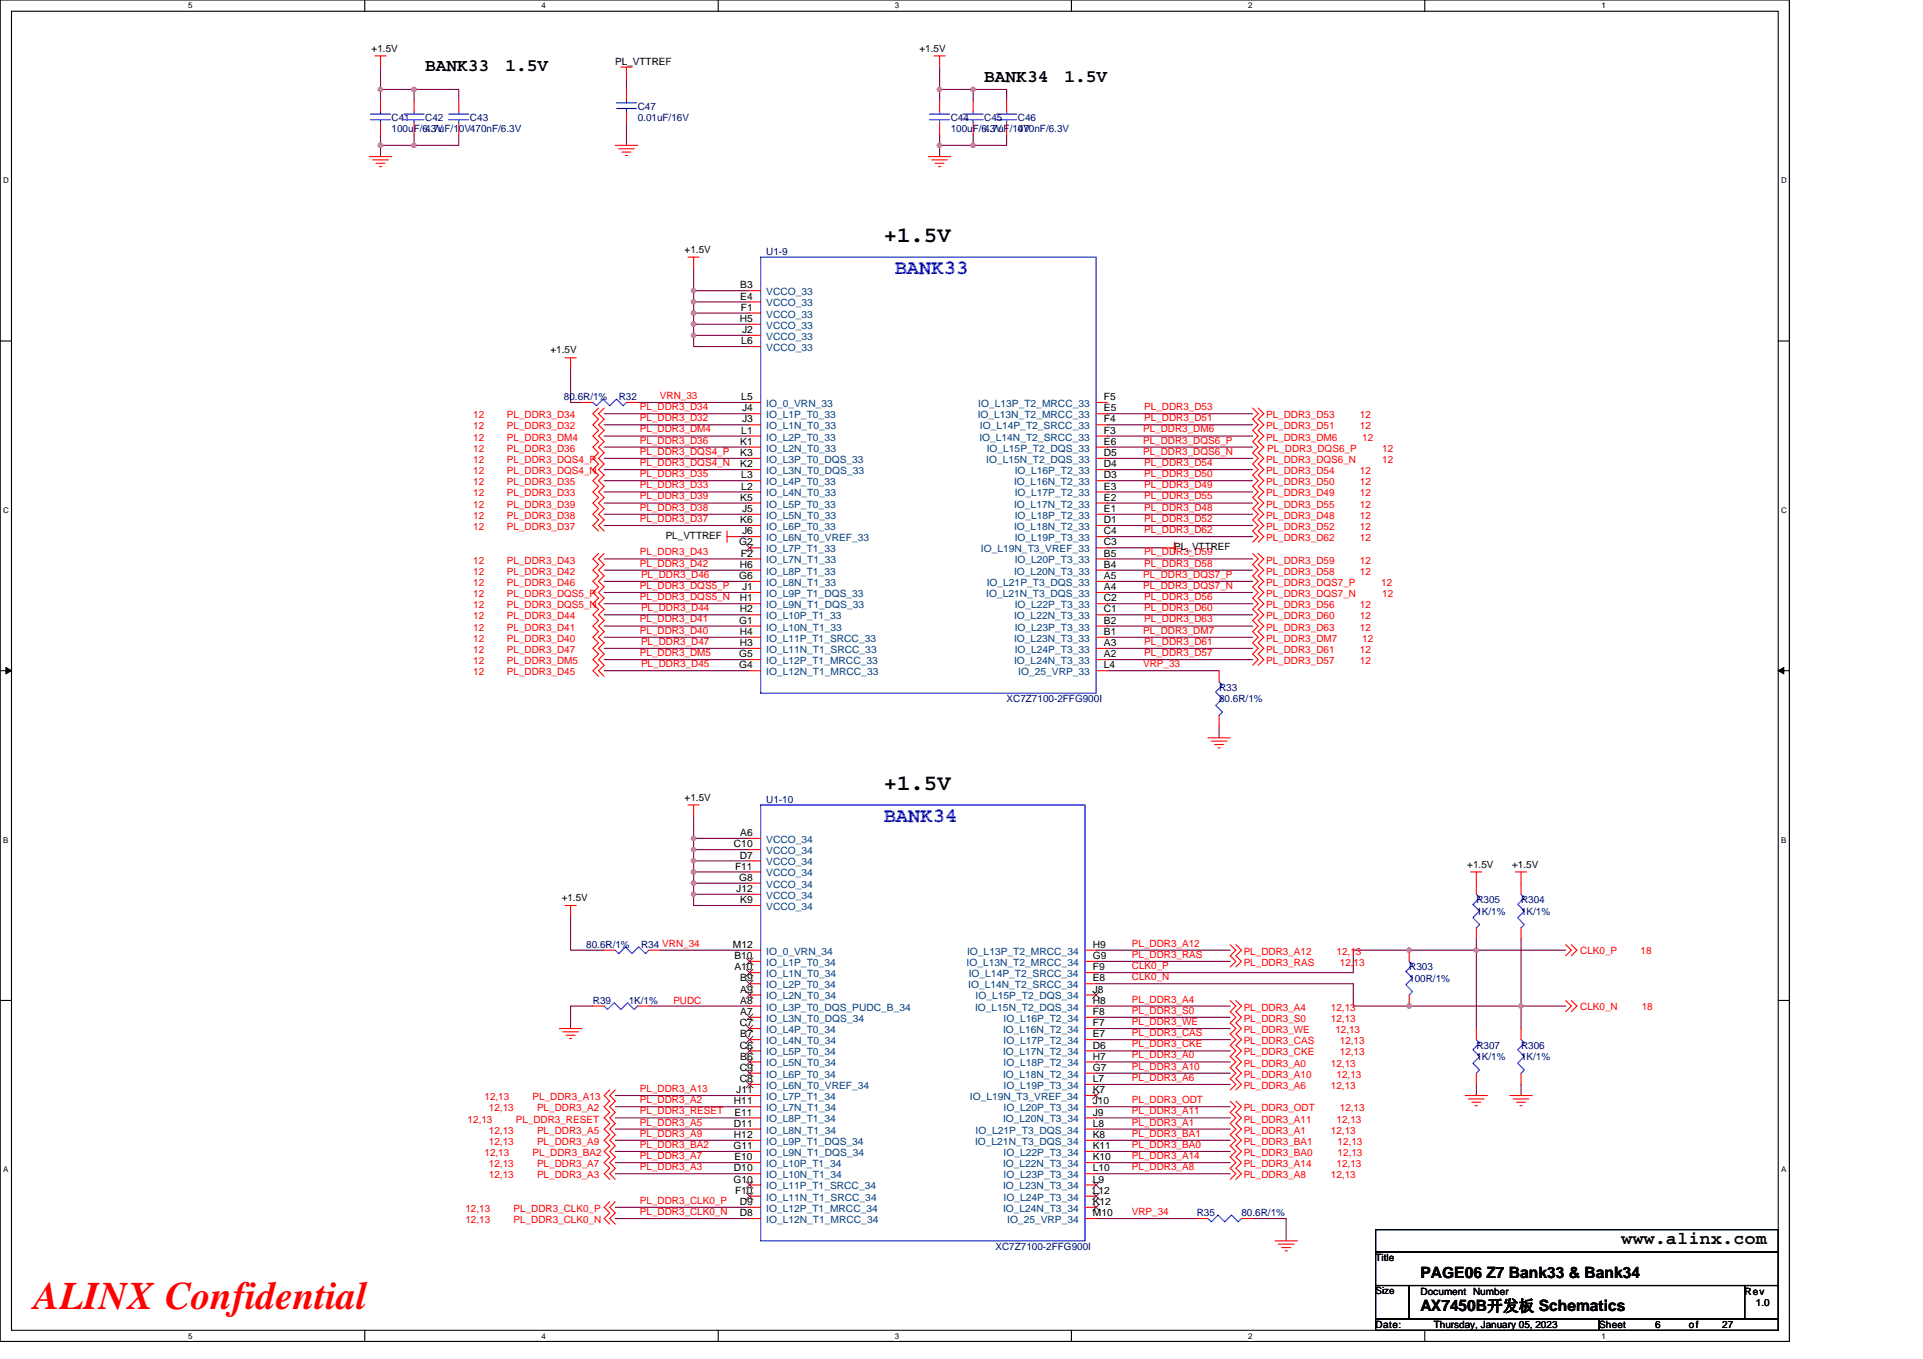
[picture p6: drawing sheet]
<svg xmlns="http://www.w3.org/2000/svg" width="297mm" height="210mm" viewBox="0 0 297 210" stroke-linecap="round" stroke-linejoin="round" font-family="sans-serif">
<defs><g id="words">
<text font-size="6" fill="#f00" x="5.2" y="202.3">ALINX Confidential</text>
<g font-size="3.4">
<text x="136.5" y="37.4">+1.5V</text>
<text x="136.5" y="122">+1.5V</text>
</g>
<g font-size="3.2" fill="#00f">
<text x="138.2" y="42.4">BANK33</text>
<text x="136.5" y="127">BANK34</text>
</g>
<g font-size="2.8">
<text x="65.7" y="10.9">BANK33</text>
<text x="78.1" y="10.9">1.5V</text>
<text x="152" y="12.7">BANK34</text>
<text x="164.4" y="12.7">1.5V</text>
<text x="250.5" y="192.3">www.alinx.com</text>
</g>
<g font-size="2.4">
<text x="219.4" y="197.4">PAGE06 Z7 Bank33 &amp; Bank34</text>
<text x="219.4" y="202.6">AX7450B开发板 Schematics</text>
</g>
<g font-size="1.5">
<text x="57.4" y="8">+1.5V</text>
<text x="95" y="10">PL_VTTREF</text>
<text x="142" y="8">+1.5V</text>
<text x="105.7" y="39.1">+1.5V</text>
<text x="114.3" y="44.6">B3</text>
<text x="114.3" y="46.3">E4</text>
<text x="114.3" y="49.7">H5</text>
<text x="114.4" y="48">F1</text>
<text x="114.5" y="53.2">L6</text>
<text x="114.6" y="51.5">J2</text>
<text x="85" y="54.6">+1.5V</text>
<text x="114.5" y="61.8">L5</text>
<text x="114.6" y="63.6">J4</text>
<text x="114.6" y="65.3">J3</text>
<text x="170.5" y="63.6">E5</text>
<text x="170.5" y="61.8">F5</text>
<text x="170.5" y="65.3">F4</text>
<text x="114.3" y="68.7">K1</text>
<text x="114.3" y="70.5">K3</text>
<text x="114.5" y="67">L1</text>
<text x="170.5" y="67">F3</text>
<text x="170.5" y="70.5">D5</text>
<text x="170.5" y="68.7">E6</text>
<text x="114.3" y="72.2">K2</text>
<text x="114.3" y="77.4">K5</text>
<text x="114.5" y="73.9">L3</text>
<text x="114.5" y="75.6">L2</text>
<text x="170.5" y="73.9">D3</text>
<text x="170.5" y="77.4">E2</text>
<text x="170.5" y="72.2">D4</text>
<text x="170.5" y="75.6">E3</text>
<text x="102.8" y="83.3">PL_VTTREF</text>
<text x="114.3" y="80.8">K6</text>
<text x="114.6" y="79.1">J5</text>
<text x="114.6" y="82.6">J6</text>
<text x="170.5" y="80.8">D1</text>
<text x="170.5" y="79.1">E1</text>
<text x="170.5" y="82.6">C4</text>
<text x="114.2" y="84.3">G2</text>
<text x="114.2" y="89.5">G6</text>
<text x="114.3" y="87.7">H6</text>
<text x="114.4" y="86">F2</text>
<text x="170.5" y="84.3">C3</text>
<text x="170.5" y="87.7">B4</text>
<text x="170.5" y="86">B5</text>
<text x="170.5" y="89.5">A5</text>
<text x="181.4" y="85">PL_VTTREF</text>
<text x="114.3" y="92.9">H1</text>
<text x="114.3" y="94.6">H2</text>
<text x="114.6" y="91.2">J1</text>
<text x="170.5" y="94.6">C1</text>
<text x="170.5" y="91.2">A4</text>
<text x="170.5" y="92.9">C2</text>
<text x="114.2" y="96.4">G1</text>
<text x="114.2" y="101.6">G5</text>
<text x="114.3" y="98.1">H4</text>
<text x="114.3" y="99.8">H3</text>
<text x="170.5" y="98.1">B1</text>
<text x="170.5" y="101.6">A2</text>
<text x="170.5" y="96.4">B2</text>
<text x="170.5" y="99.8">A3</text>
<text x="114.2" y="103.3">G4</text>
<text x="170.5" y="103.3">L4</text>
<text x="105.7" y="123.7">+1.5V</text>
<text x="113.4" y="130.9">C10</text>
<text x="114.3" y="129.2">A6</text>
<text x="113.5" y="134.4">F11</text>
<text x="113.7" y="137.8">J12</text>
<text x="114.2" y="136.1">G8</text>
<text x="114.3" y="132.7">D7</text>
<text x="226.6" y="134">+1.5V</text>
<text x="233.6" y="134">+1.5V</text>
<text x="86.8" y="139.2">+1.5V</text>
<text x="114.3" y="139.6">K9</text>
<text x="113.2" y="146.5">M12</text>
<text x="113.5" y="148.2">B10</text>
<text x="113.5" y="149.9">A10</text>
<text x="168.8" y="149.9">F9</text>
<text x="168.8" y="146.5">H9</text>
<text x="168.8" y="148.2">G9</text>
<text x="114.3" y="151.6">B9</text>
<text x="114.3" y="153.4">A9</text>
<text x="114.3" y="155.1">A8</text>
<text x="168.8" y="151.6">E8</text>
<text x="168.8" y="153.4">J8</text>
<text x="168.8" y="155.1">H8</text>
<text x="114.3" y="158.6">C7</text>
<text x="114.3" y="156.8">A7</text>
<text x="114.3" y="160.3">B7</text>
<text x="168.8" y="158.6">F7</text>
<text x="168.8" y="156.8">F8</text>
<text x="168.8" y="160.3">E7</text>
<text x="114.3" y="162">C6</text>
<text x="114.3" y="165.5">C9</text>
<text x="114.3" y="167.2">C8</text>
<text x="114.3" y="163.7">B6</text>
<text x="168.8" y="162">D6</text>
<text x="168.8" y="165.5">G7</text>
<text x="168.8" y="163.7">H7</text>
<text x="168.8" y="167.2">L7</text>
<text x="113.4" y="170.6">H11</text>
<text x="113.5" y="172.4">E11</text>
<text x="113.7" y="168.9">J11</text>
<text x="168.8" y="172.4">J9</text>
<text x="168.8" y="168.9">K7</text>
<text x="168.8" y="170.6">J10</text>
<text x="113.3" y="177.5">G11</text>
<text x="113.4" y="174.1">D11</text>
<text x="113.4" y="175.8">H12</text>
<text x="113.5" y="179.3">E10</text>
<text x="168.8" y="179.3">K10</text>
<text x="168.8" y="174.1">L8</text>
<text x="168.8" y="175.8">K8</text>
<text x="168.8" y="177.5">K11</text>
<text x="113.3" y="182.7">G10</text>
<text x="113.4" y="181">D10</text>
<text x="113.5" y="184.5">F10</text>
<text x="168.8" y="182.7">L9</text>
<text x="168.8" y="181">L10</text>
<text x="168.8" y="184.5">L12</text>
<text x="114.3" y="186.2">D9</text>
<text x="114.3" y="187.9">D8</text>
<text x="168.8" y="186.2">K12</text>
<text x="168.8" y="187.9">M10</text>
<text x="212.5" y="194.9">Title</text>
<text x="212.5" y="200">Size</text>
<text x="219.4" y="200">Document Number</text>
<text x="269.5" y="200">Rev</text>
<text x="271.2" y="201.8">1.0</text>
<text x="212.5" y="205.2">Date:</text>
<text x="221.5" y="205.2">Thursday, January 05, 2023</text>
<text x="247" y="205.2">Sheet</text>
<text x="255.7" y="205.2">6</text>
<text x="260.9" y="205.2">of</text>
<text x="266" y="205.2">27</text>
</g>
<g font-size="1.5" fill="#000080">
<text x="98.5" y="17">C47</text>
<text x="60.5" y="18.7">C41</text>
<text x="60.5" y="20.4">100uF/6.3V</text>
<text x="65.7" y="18.7">C42</text>
<text x="65.7" y="20.4">4.7uF/10V470nF/6.3V</text>
<text x="72.6" y="18.7">C43</text>
<text x="98.5" y="18.7">0.01uF/16V</text>
<text x="146.9" y="18.7">C44</text>
<text x="146.9" y="20.4">100uF/6.3V</text>
<text x="152" y="18.7">C45</text>
<text x="152" y="20.4">4.7uF/10V</text>
<text x="157.2" y="18.7">C46</text>
<text x="157.2" y="20.4">470nF/6.3V</text>
<text x="118.4" y="39.4">U1-9</text>
<text x="87.1" y="61.8">80.6R/1%</text>
<text x="95.6" y="61.8">R32</text>
<text x="188.3" y="106.8">R33</text>
<text x="155.5" y="108.5">XC7Z7100-2FFG900I</text>
<text x="188.3" y="108.5">80.6R/1%</text>
<text x="118.4" y="124">U1-10</text>
<text x="228" y="139.6">R305</text>
<text x="228" y="141.3">1K/1%</text>
<text x="234.9" y="139.6">R304</text>
<text x="234.9" y="141.3">1K/1%</text>
<text x="90.5" y="146.5">80.6R/1%</text>
<text x="99" y="146.5">R34 VRN_34</text>
<text x="217.7" y="149.9">R303</text>
<text x="91.6" y="155.1">R39</text>
<text x="97.1" y="155.1">1K/1%</text>
<text x="217.7" y="151.7">100R/1%</text>
<text x="228" y="162">R307</text>
<text x="228" y="163.8">1K/1%</text>
<text x="234.9" y="162">R306</text>
<text x="234.9" y="163.8">1K/1%</text>
<text x="184.9" y="187.9">R35</text>
<text x="191.8" y="187.9">80.6R/1%</text>
<text x="153.8" y="193.1">XC7Z7100-2FFG900I</text>
</g>
<g font-size="1.5" fill="#004080">
<text x="118.4" y="45.6">VCCO_33</text>
<text x="118.4" y="47.3">VCCO_33</text>
<text x="118.4" y="49.1">VCCO_33</text>
<text x="118.4" y="50.8">VCCO_33</text>
<text x="118.4" y="52.5">VCCO_33</text>
<text x="118.4" y="54.3">VCCO_33</text>
<text x="118.4" y="62.9">IO_0_VRN_33</text>
<text x="118.4" y="64.6">IO_L1P_T0_33</text>
<text x="151" y="64.6">IO_L13N_T2_MRCC_33</text>
<text x="151.1" y="62.9">IO_L13P_T2_MRCC_33</text>
<text x="118.4" y="66.3">IO_L1N_T0_33</text>
<text x="118.4" y="68.1">IO_L2P_T0_33</text>
<text x="118.4" y="69.8">IO_L2N_T0_33</text>
<text x="118.4" y="71.5">IO_L3P_T0_DQS_33</text>
<text x="151.3" y="68.1">IO_L14N_T2_SRCC_33</text>
<text x="151.4" y="66.3">IO_L14P_T2_SRCC_33</text>
<text x="152.3" y="71.5">IO_L15N_T2_DQS_33</text>
<text x="152.4" y="69.8">IO_L15P_T2_DQS_33</text>
<text x="118.4" y="73.3">IO_L3N_T0_DQS_33</text>
<text x="118.4" y="75">IO_L4P_T0_33</text>
<text x="118.4" y="76.7">IO_L4N_T0_33</text>
<text x="156.7" y="75">IO_L16N_T2_33</text>
<text x="156.7" y="73.3">IO_L16P_T2_33</text>
<text x="156.7" y="76.7">IO_L17P_T2_33</text>
<text x="118.4" y="78.4">IO_L5P_T0_33</text>
<text x="118.4" y="80.2">IO_L5N_T0_33</text>
<text x="118.4" y="81.9">IO_L6P_T0_33</text>
<text x="118.4" y="83.6">IO_L6N_T0_VREF_33</text>
<text x="156.7" y="78.4">IO_L17N_T2_33</text>
<text x="156.7" y="81.9">IO_L18N_T2_33</text>
<text x="156.7" y="80.2">IO_L18P_T2_33</text>
<text x="156.7" y="83.6">IO_L19P_T3_33</text>
<text x="118.4" y="85.3">IO_L7P_T1_33</text>
<text x="118.4" y="87.1">IO_L7N_T1_33</text>
<text x="118.4" y="88.8">IO_L8P_T1_33</text>
<text x="151.5" y="85.3">IO_L19N_T3_VREF_33</text>
<text x="156.7" y="88.8">IO_L20N_T3_33</text>
<text x="156.7" y="87.1">IO_L20P_T3_33</text>
<text x="118.4" y="90.5">IO_L8N_T1_33</text>
<text x="118.4" y="92.2">IO_L9P_T1_DQS_33</text>
<text x="118.4" y="94">IO_L9N_T1_DQS_33</text>
<text x="118.4" y="95.7">IO_L10P_T1_33</text>
<text x="152.3" y="92.2">IO_L21N_T3_DQS_33</text>
<text x="152.4" y="90.5">IO_L21P_T3_DQS_33</text>
<text x="156.7" y="95.7">IO_L22N_T3_33</text>
<text x="156.7" y="94">IO_L22P_T3_33</text>
<text x="118.4" y="97.4">IO_L10N_T1_33</text>
<text x="118.4" y="99.2">IO_L11P_T1_SRCC_33</text>
<text x="118.4" y="100.9">IO_L11N_T1_SRCC_33</text>
<text x="156.7" y="99.2">IO_L23N_T3_33</text>
<text x="156.7" y="97.4">IO_L23P_T3_33</text>
<text x="156.7" y="100.9">IO_L24P_T3_33</text>
<text x="118.4" y="102.6">IO_L12P_T1_MRCC_33</text>
<text x="118.4" y="104.3">IO_L12N_T1_MRCC_33</text>
<text x="156.7" y="102.6">IO_L24N_T3_33</text>
<text x="157.3" y="104.3">IO_25_VRP_33</text>
<text x="118.4" y="130.2">VCCO_34</text>
<text x="118.4" y="132">VCCO_34</text>
<text x="118.4" y="133.7">VCCO_34</text>
<text x="118.4" y="135.4">VCCO_34</text>
<text x="118.4" y="137.2">VCCO_34</text>
<text x="118.4" y="138.9">VCCO_34</text>
<text x="118.4" y="140.6">VCCO_34</text>
<text x="118.4" y="147.5">IO_0_VRN_34</text>
<text x="118.4" y="149.2">IO_L1P_T0_34</text>
<text x="149.3" y="149.2">IO_L13N_T2_MRCC_34</text>
<text x="149.4" y="147.5">IO_L13P_T2_MRCC_34</text>
<text x="118.4" y="151">IO_L1N_T0_34</text>
<text x="118.4" y="152.7">IO_L2P_T0_34</text>
<text x="118.4" y="154.4">IO_L2N_T0_34</text>
<text x="149.6" y="152.7">IO_L14N_T2_SRCC_34</text>
<text x="149.6" y="151">IO_L14P_T2_SRCC_34</text>
<text x="150.7" y="154.4">IO_L15P_T2_DQS_34</text>
<text x="118.4" y="156.1">IO_L3P_T0_DQS_PUDC_B_34</text>
<text x="118.4" y="157.9">IO_L3N_T0_DQS_34</text>
<text x="118.4" y="159.6">IO_L4P_T0_34</text>
<text x="118.4" y="161.3">IO_L4N_T0_34</text>
<text x="150.6" y="156.1">IO_L15N_T2_DQS_34</text>
<text x="154.9" y="159.6">IO_L16N_T2_34</text>
<text x="155" y="157.9">IO_L16P_T2_34</text>
<text x="155" y="161.3">IO_L17P_T2_34</text>
<text x="118.4" y="163.1">IO_L5P_T0_34</text>
<text x="118.4" y="164.8">IO_L5N_T0_34</text>
<text x="118.4" y="166.5">IO_L6P_T0_34</text>
<text x="154.9" y="163.1">IO_L17N_T2_34</text>
<text x="154.9" y="166.5">IO_L18N_T2_34</text>
<text x="155" y="164.8">IO_L18P_T2_34</text>
<text x="118.4" y="168.3">IO_L6N_T0_VREF_34</text>
<text x="118.4" y="170">IO_L7P_T1_34</text>
<text x="118.4" y="171.7">IO_L7N_T1_34</text>
<text x="118.4" y="173.4">IO_L8P_T1_34</text>
<text x="149.8" y="170">IO_L19N_T3_VREF_34</text>
<text x="154.9" y="173.4">IO_L20N_T3_34</text>
<text x="155" y="168.3">IO_L19P_T3_34</text>
<text x="155" y="171.7">IO_L20P_T3_34</text>
<text x="118.4" y="175.2">IO_L8N_T1_34</text>
<text x="118.4" y="176.9">IO_L9P_T1_DQS_34</text>
<text x="118.4" y="178.6">IO_L9N_T1_DQS_34</text>
<text x="150.6" y="176.9">IO_L21N_T3_DQS_34</text>
<text x="150.7" y="175.2">IO_L21P_T3_DQS_34</text>
<text x="155" y="178.6">IO_L22P_T3_34</text>
<text x="118.4" y="180.3">IO_L10P_T1_34</text>
<text x="118.4" y="182.1">IO_L10N_T1_34</text>
<text x="118.4" y="183.8">IO_L11P_T1_SRCC_34</text>
<text x="118.4" y="185.5">IO_L11N_T1_SRCC_34</text>
<text x="154.9" y="180.3">IO_L22N_T3_34</text>
<text x="154.9" y="183.8">IO_L23N_T3_34</text>
<text x="155" y="182.1">IO_L23P_T3_34</text>
<text x="155" y="185.5">IO_L24P_T3_34</text>
<text x="118.4" y="187.2">IO_L12P_T1_MRCC_34</text>
<text x="118.4" y="189">IO_L12N_T1_MRCC_34</text>
<text x="154.9" y="187.2">IO_L24N_T3_34</text>
<text x="155.6" y="189">IO_25_VRP_34</text>
</g>
<g font-size="1.5" fill="#f00">
<text x="73.1" y="64.6">12</text>
<text x="78.3" y="64.6">PL_DDR3_D34</text>
<text x="98.8" y="63.4">PL_DDR3_D34</text>
<text x="98.8" y="65.1">PL_DDR3_D32</text>
<text x="101.9" y="61.6">VRN_33</text>
<text x="176.7" y="63.4">PL_DDR3_D53</text>
<text x="176.7" y="65.1">PL_DDR3_D51</text>
<text x="195.6" y="64.6">PL_DDR3_D53</text>
<text x="210.1" y="64.6">12</text>
<text x="73.1" y="71.5">12</text>
<text x="73.1" y="68.1">12</text>
<text x="73.1" y="66.4">12</text>
<text x="73.1" y="69.8">12</text>
<text x="78.3" y="71.5">PL_DDR3_DQS4_P</text>
<text x="78.3" y="68.1">PL_DDR3_DM4</text>
<text x="78.3" y="66.4">PL_DDR3_D32</text>
<text x="78.3" y="69.8">PL_DDR3_D36</text>
<text x="98.8" y="70.3">PL_DDR3_DQS4_P</text>
<text x="98.8" y="66.8">PL_DDR3_DM4</text>
<text x="98.8" y="68.5">PL_DDR3_D36</text>
<text x="176.6" y="68.5">PL_DDR3_DQS6_P</text>
<text x="176.6" y="70.3">PL_DDR3_DQS6_N</text>
<text x="176.6" y="66.8">PL_DDR3_DM6</text>
<text x="195.6" y="71.5">PL_DDR3_DQS6_N</text>
<text x="195.6" y="66.4">PL_DDR3_D51</text>
<text x="195.6" y="68.1">PL_DDR3_DM6</text>
<text x="195.7" y="69.8">PL_DDR3_DQS6_P</text>
<text x="210.1" y="66.4">12</text>
<text x="210.4" y="68.1">12</text>
<text x="213.5" y="71.5">12</text>
<text x="213.5" y="69.8">12</text>
<text x="73.1" y="73.3">12</text>
<text x="73.1" y="76.7">12</text>
<text x="73.1" y="75">12</text>
<text x="78.3" y="73.3">PL_DDR3_DQS4_N</text>
<text x="78.3" y="76.7">PL_DDR3_D33</text>
<text x="78.3" y="75">PL_DDR3_D35</text>
<text x="98.8" y="72">PL_DDR3_DQS4_N</text>
<text x="98.8" y="77.2">PL_DDR3_D39</text>
<text x="98.8" y="75.5">PL_DDR3_D33</text>
<text x="98.8" y="73.7">PL_DDR3_D35</text>
<text x="176.7" y="75.5">PL_DDR3_D49</text>
<text x="176.7" y="72">PL_DDR3_D54</text>
<text x="176.7" y="77.2">PL_DDR3_D55</text>
<text x="176.7" y="73.7">PL_DDR3_D50</text>
<text x="195.6" y="76.7">PL_DDR3_D49</text>
<text x="195.6" y="73.3">PL_DDR3_D54</text>
<text x="195.6" y="75">PL_DDR3_D50</text>
<text x="210.1" y="76.7">12</text>
<text x="210.1" y="73.3">12</text>
<text x="210.1" y="75">12</text>
<text x="73.1" y="78.4">12</text>
<text x="73.1" y="80.2">12</text>
<text x="73.1" y="81.9">12</text>
<text x="78.3" y="78.4">PL_DDR3_D39</text>
<text x="78.3" y="80.2">PL_DDR3_D38</text>
<text x="78.3" y="81.9">PL_DDR3_D37</text>
<text x="98.8" y="78.9">PL_DDR3_D38</text>
<text x="98.8" y="80.6">PL_DDR3_D37</text>
<text x="176.7" y="82.4">PL_DDR3_D62</text>
<text x="176.7" y="78.9">PL_DDR3_D48</text>
<text x="176.7" y="80.6">PL_DDR3_D52</text>
<text x="195.6" y="83.6">PL_DDR3_D62</text>
<text x="195.6" y="78.4">PL_DDR3_D55</text>
<text x="195.6" y="80.2">PL_DDR3_D48</text>
<text x="195.6" y="81.9">PL_DDR3_D52</text>
<text x="210.1" y="83.6">12</text>
<text x="210.1" y="78.4">12</text>
<text x="210.1" y="80.2">12</text>
<text x="210.1" y="81.9">12</text>
<text x="73.1" y="87.1">12</text>
<text x="73.1" y="88.8">12</text>
<text x="78.3" y="87.1">PL_DDR3_D43</text>
<text x="78.3" y="88.8">PL_DDR3_D42</text>
<text x="98.8" y="85.8">PL_DDR3_D43</text>
<text x="98.8" y="87.5">PL_DDR3_D42</text>
<text x="99" y="89.3">PL_DDR3_D46</text>
<text x="176.6" y="89.3">PL_DDR3_DQS7_P</text>
<text x="176.7" y="87.5">PL_DDR3_D58</text>
<text x="176.7" y="85.8">PL_DDR3_D59</text>
<text x="195.6" y="88.8">PL_DDR3_D58</text>
<text x="195.6" y="87.1">PL_DDR3_D59</text>
<text x="210.1" y="88.8">12</text>
<text x="210.1" y="87.1">12</text>
<text x="73.1" y="90.5">12</text>
<text x="73.1" y="92.3">12</text>
<text x="73.1" y="94">12</text>
<text x="73.1" y="95.7">12</text>
<text x="78.3" y="90.5">PL_DDR3_D46</text>
<text x="78.3" y="92.3">PL_DDR3_DQS5_P</text>
<text x="78.3" y="94">PL_DDR3_DQS5_N</text>
<text x="78.3" y="95.7">PL_DDR3_D44</text>
<text x="98.8" y="91">PL_DDR3_DQS5_P</text>
<text x="98.8" y="92.7">PL_DDR3_DQS5_N</text>
<text x="99" y="94.4">PL_DDR3_D44</text>
<text x="176.6" y="91">PL_DDR3_DQS7_N</text>
<text x="176.7" y="94.4">PL_DDR3_D60</text>
<text x="176.7" y="92.7">PL_DDR3_D56</text>
<text x="195.6" y="90.5">PL_DDR3_DQS7_P</text>
<text x="195.6" y="92.3">PL_DDR3_DQS7_N</text>
<text x="195.6" y="95.7">PL_DDR3_D60</text>
<text x="195.6" y="94">PL_DDR3_D56</text>
<text x="210.1" y="95.7">12</text>
<text x="210.1" y="94">12</text>
<text x="213.4" y="90.5">12</text>
<text x="213.5" y="92.3">12</text>
<text x="73.1" y="100.9">12</text>
<text x="73.1" y="97.4">12</text>
<text x="73.1" y="99.2">12</text>
<text x="78.3" y="100.9">PL_DDR3_D47</text>
<text x="78.3" y="97.4">PL_DDR3_D41</text>
<text x="78.3" y="99.2">PL_DDR3_D40</text>
<text x="98.8" y="101.4">PL_DDR3_DM5</text>
<text x="98.8" y="96.2">PL_DDR3_D41</text>
<text x="98.8" y="97.9">PL_DDR3_D40</text>
<text x="99" y="99.6">PL_DDR3_D47</text>
<text x="176.6" y="97.9">PL_DDR3_DM7</text>
<text x="176.7" y="101.4">PL_DDR3_D57</text>
<text x="176.7" y="96.2">PL_DDR3_D63</text>
<text x="176.7" y="99.6">PL_DDR3_D61</text>
<text x="195.6" y="99.2">PL_DDR3_DM7</text>
<text x="195.6" y="97.4">PL_DDR3_D63</text>
<text x="195.6" y="100.9">PL_DDR3_D61</text>
<text x="210.1" y="97.4">12</text>
<text x="210.1" y="100.9">12</text>
<text x="210.4" y="99.2">12</text>
<text x="73.1" y="102.6">12</text>
<text x="73.1" y="104.4">12</text>
<text x="78.3" y="102.6">PL_DDR3_DM5</text>
<text x="78.3" y="104.4">PL_DDR3_D45</text>
<text x="99" y="103.1">PL_DDR3_D45</text>
<text x="176.6" y="103.1">VRP_33</text>
<text x="195.6" y="102.6">PL_DDR3_D57</text>
<text x="210.1" y="102.6">12</text>
<text x="174.8" y="146.3">PL_DDR3_A12</text>
<text x="174.8" y="148">PL_DDR3_RAS</text>
<text x="174.8" y="149.7">CLK0_P</text>
<text x="192.1" y="147.5">PL_DDR3_A12</text>
<text x="192.1" y="149.2">PL_DDR3_RAS</text>
<text x="206.5" y="147.5">12,13</text>
<text x="207" y="149.2">12,13</text>
<text x="244.1" y="147.4">CLK0_P</text>
<text x="253.4" y="147.4">18</text>
<text x="104" y="155.1">PUDC</text>
<text x="174.8" y="154.9">PL_DDR3_A4</text>
<text x="174.8" y="151.4">CLK0_N</text>
<text x="244.1" y="156">CLK0_N</text>
<text x="253.6" y="156">18</text>
<text x="174.8" y="160.1">PL_DDR3_CAS</text>
<text x="174.8" y="158.4">PL_DDR3_WE</text>
<text x="174.8" y="156.6">PL_DDR3_S0</text>
<text x="174.8" y="161.8">PL_DDR3_CKE</text>
<text x="192.1" y="156.2">PL_DDR3_A4</text>
<text x="192.1" y="161.4">PL_DDR3_CAS</text>
<text x="192.1" y="159.6">PL_DDR3_WE</text>
<text x="192.1" y="157.9">PL_DDR3_S0</text>
<text x="205.6" y="156.2">12,13</text>
<text x="205.6" y="157.9">12,13</text>
<text x="206.3" y="159.6">12,13</text>
<text x="207" y="161.4">12,13</text>
<text x="174.8" y="167">PL_DDR3_A6</text>
<text x="174.8" y="163.5">PL_DDR3_A0</text>
<text x="174.8" y="165.3">PL_DDR3_A10</text>
<text x="192.1" y="164.8">PL_DDR3_A0</text>
<text x="192.1" y="166.5">PL_DDR3_A10</text>
<text x="192.1" y="163.1">PL_DDR3_CKE</text>
<text x="205.6" y="164.8">12,13</text>
<text x="206.5" y="166.5">12,13</text>
<text x="207" y="163.1">12,13</text>
<text x="72.2" y="173.4">12,13</text>
<text x="74.8" y="170">12,13</text>
<text x="75.5" y="171.7">12,13</text>
<text x="79.7" y="173.4">PL_DDR3_RESET</text>
<text x="82.3" y="170">PL_DDR3_A13</text>
<text x="82.9" y="171.7">PL_DDR3_A2</text>
<text x="98.8" y="168.7">PL_DDR3_A13</text>
<text x="98.8" y="170.5">PL_DDR3_A2</text>
<text x="98.8" y="173.9">PL_DDR3_A5</text>
<text x="98.8" y="172.2">PL_DDR3_RESET</text>
<text x="174.8" y="172.2">PL_DDR3_A11</text>
<text x="174.8" y="173.9">PL_DDR3_A1</text>
<text x="174.8" y="170.5">PL_DDR3_ODT</text>
<text x="192.1" y="173.4">PL_DDR3_A11</text>
<text x="192.1" y="171.7">PL_DDR3_ODT</text>
<text x="192.1" y="168.3">PL_DDR3_A6</text>
<text x="205.6" y="168.3">12,13</text>
<text x="206.5" y="173.4">12,13</text>
<text x="207" y="171.7">12,13</text>
<text x="74.8" y="178.6">12,13</text>
<text x="75.5" y="175.2">12,13</text>
<text x="75.5" y="176.9">12,13</text>
<text x="82.3" y="178.6">PL_DDR3_BA2</text>
<text x="82.9" y="175.2">PL_DDR3_A5</text>
<text x="82.9" y="176.9">PL_DDR3_A9</text>
<text x="98.8" y="177.4">PL_DDR3_BA2</text>
<text x="98.8" y="179.1">PL_DDR3_A7</text>
<text x="98.8" y="175.6">PL_DDR3_A9</text>
<text x="174.8" y="177.4">PL_DDR3_BA0</text>
<text x="174.8" y="179.1">PL_DDR3_A14</text>
<text x="174.8" y="175.6">PL_DDR3_BA1</text>
<text x="192.1" y="175.2">PL_DDR3_A1</text>
<text x="192.1" y="178.6">PL_DDR3_BA0</text>
<text x="192.1" y="176.9">PL_DDR3_BA1</text>
<text x="205.6" y="175.2">12,13</text>
<text x="206.6" y="178.6">12,13</text>
<text x="206.6" y="176.9">12,13</text>
<text x="75.5" y="180.3">12,13</text>
<text x="75.5" y="182.1">12,13</text>
<text x="82.9" y="180.3">PL_DDR3_A7</text>
<text x="82.9" y="182.1">PL_DDR3_A3</text>
<text x="98.8" y="186">PL_DDR3_CLK0_P</text>
<text x="98.8" y="180.8">PL_DDR3_A3</text>
<text x="174.8" y="180.8">PL_DDR3_A8</text>
<text x="192.1" y="180.3">PL_DDR3_A14</text>
<text x="192.1" y="182.1">PL_DDR3_A8</text>
<text x="205.6" y="182.1">12,13</text>
<text x="206.5" y="180.3">12,13</text>
<text x="71.9" y="187.3">12,13</text>
<text x="71.9" y="189">12,13</text>
<text x="79.3" y="187.3">PL_DDR3_CLK0_P</text>
<text x="79.3" y="189">PL_DDR3_CLK0_N</text>
<text x="98.8" y="187.7">PL_DDR3_CLK0_N</text>
<text x="174.8" y="187.7">VRP_34</text>
</g>
<g font-size="1.2">
<text x="29.1" y="1.3">5</text>
<text x="83.6" y="1.3">4</text>
<text x="138.2" y="1.3">3</text>
<text x="192.8" y="1.3">2</text>
<text x="247.4" y="1.3">1</text>
<text x=".5" y="28.3">D</text>
<text x="275.1" y="28.3">D</text>
<text x=".5" y="79.2">C</text>
<text x="275.1" y="79.2">C</text>
<text x=".5" y="130.2">B</text>
<text x="275.1" y="130.2">B</text>
<text x=".5" y="181.1">A</text>
<text x="275.1" y="181.1">A</text>
<text x="29.1" y="206.8">5</text>
<text x="83.6" y="206.8">4</text>
<text x="138.2" y="206.8">3</text>
<text x="192.8" y="206.8">2</text>
<text x="247.4" y="206.8">1</text>
</g>
</g></defs>
<path d="M0 0h276.4v207.3h-276.4zM1.8 1.7h272.9v203.8h-272.9z" fill="none" stroke="#000" stroke-width=".17"/>
<g fill="#fff">
<path d="M29.1 .2h.6v1.4h-.6z"/>
<path d="M29.1 205.7h.6v1.4h-.6z"/>
</g>
<path d="M56.3 0v1.7M56.3 205.5v1.8" fill="none" stroke="#000" stroke-width=".17"/>
<g fill="#fff">
<path d="M83.6 .2h.7v1.4h-.7z"/>
<path d="M83.6 205.7h.7v1.4h-.7z"/>
</g>
<path d="M110.9 0v1.7M110.9 205.5v1.8" fill="none" stroke="#000" stroke-width=".17"/>
<g fill="#fff">
<path d="M138.2 .2h.7v1.4h-.7z"/>
<path d="M138.2 205.7h.7v1.4h-.7z"/>
</g>
<path d="M165.5 0v1.7M165.5 205.5v1.8" fill="none" stroke="#000" stroke-width=".17"/>
<g fill="#fff">
<path d="M192.8 .2h.6v1.4h-.6z"/>
<path d="M192.8 205.7h.6v1.4h-.6z"/>
</g>
<path d="M220.1 0v1.7M220.1 205.5v1.8" fill="none" stroke="#000" stroke-width=".17"/>
<g fill="#fff">
<path d="M247.4 .2h.6v1.4h-.6z"/>
<path d="M247.4 205.7h.6v1.4h-.6z"/>
<path d="M.5 27.2h.8v1.4h-.8z"/>
<path d="M275.1 27.2h.9v1.4h-.9z"/>
<path d="M.5 78.1h.8v1.4h-.8z"/>
<path d="M275.1 78.1h.9v1.4h-.9z"/>
</g>
<path d="M0 52.7h1.8M274.7 52.7h1.7" fill="none" stroke="#000" stroke-width=".17"/>
<g fill="#fff">
<path d="M.5 129.1h.8v1.4h-.8z"/>
<path d="M275.1 129.1h.8v1.4h-.8z"/>
</g>
<path d="M0 103.6h1.8M274.7 103.6h1.7" fill="none" stroke="#000" stroke-width=".17"/>
<path d="M.9 103.1l.9 .5-.9 .5zM274.7 103.6l.8-.5v1z" fill="#000" stroke="#000" stroke-width=".15"/>
<g fill="#fff">
<path d="M.5 180h.8v1.4h-.8z"/>
<path d="M275.1 180h.8v1.4h-.8z"/>
</g>
<path d="M0 154.6h1.8M274.7 154.6h1.7M212.5 190h62.2v3.5h-62.2zM212.5 193.5h62.2v5.1h-62.2zM212.5 198.6h5.2v5.2h-5.2zM217.7 198.6h51.8v5.2h-51.8zM269.5 198.6h5.2v5.2h-5.2zM212.5 203.8h34.5v1.7h-34.5zM247 203.8h27.7v1.7h-27.7z" fill="none" stroke="#000" stroke-width=".17"/>
<g fill="none" stroke="#800040" stroke-width=".17">
<path d="M58.8 13.8h5.2M58.8 13.8v1.8M58.8 10.4v3.4M64 13.8h6.9v1.8M64 13.8v1.8M96.8 12.1v1.7M96.8 19v3.5M145.1 13.8v1.8M145.1 13.8h5.2M145.1 10.4v3.4M150.3 13.8v1.8M150.3 13.8h5.2v1.8"/>
<path d="M58.8 22.5v1.7M58.8 20.7v1.8h5.2M64 20.7v1.8M70.9 20.7v1.8h-6.9M145.1 22.5h5.2M145.1 22.5v1.7M145.1 20.7v1.8M150.3 20.7v1.8M155.5 20.7v1.8h-5.2M88.1 57v5.2h1.8M107.1 51.8v1.8h8.7M107.1 50.1v1.7h8.7"/>
<path d="M107.1 48.4v1.7h8.7M107.1 46.7v1.7h8.7M107.1 44.9v1.8h8.7M107.1 41.5v3.4h8.7M93.3 70.8h22.5M93.3 72.6h22.5M93.3 77.7h22.5M93.3 79.5h22.5M93.3 63.9h22.5M93.3 67.4h22.5M93.3 76h22.5M93.3 65.6h22.5"/>
<path d="M93.3 69.1h22.5M93.3 74.3h22.5M98.5 62.2h17.3M171 69.1h22.5M171 70.8h22.5M171 63.9h22.5M171 76h22.5M171 65.6h22.5M171 72.6h22.5M171 77.7h22.5M171 79.5h22.5M171 67.4h22.5"/>
<path d="M171 74.3h22.5M93.3 89.8h22.5M93.3 95h22.5M93.3 81.2h22.5M93.3 86.4h22.5M93.3 96.7h22.5M93.3 88.1h22.5M93.3 91.5h22.5M93.3 93.3h22.5M93.3 98.5h22.5M114 82.9h1.8M171 89.8h22.5"/>
<path d="M171 91.5h22.5M171 95h22.5M171 82.9h22.5M171 98.5h22.5M171 86.4h22.5M171 93.3h22.5M171 96.7h22.5M171 81.2h22.5M171 88.1h22.5M171 84.6h8.7M93.3 100.2h22.5M93.3 101.9h22.5"/>
<path d="M93.3 103.6h22.5M171 101.9h22.5M171 100.2h22.5M171 103.6h17.3M188.3 112.3v1.7M107.1 136.5v1.7M107.1 133v1.7M107.1 131.3v1.7M107.1 138.2h8.7M107.1 134.7v1.8h8.7M107.1 134.7h8.7M107.1 133h8.7"/>
<path d="M107.1 129.5v1.8h8.7M107.1 126.1v3.4h8.7M107.1 138.2v1.7h8.7M88.1 141.6v5.2h5.2M91.6 155.4h-3.5v3.5M100.2 155.4h15.6M102 146.8h13.8M169.3 155.4h20.7M169.3 157.2h20.7M169.3 146.8h20.7M169.3 148.5h20.7M169.3 158.9h20.7"/>
<path d="M169.3 152h39.7v3.4h25.9M228 146.8h13.8M228 146.8h-19v3.5h-39.7M228 146.8v12.1M228 145.1v1.7M234.9 155.4v3.5M234.9 155.4h6.9M234.9 145.1v10.3M95 177.9h20.8M95 169.3h20.8M95 174.5h20.8M95 172.7h20.8"/>
<path d="M95 176.2h20.8M95 179.6h20.8M95 171h20.8M169.3 172.7h20.7M169.3 179.6h20.7M169.3 167.6h20.7M169.3 165.8h20.7M169.3 174.5h20.7M169.3 177.9h20.7M169.3 171h20.7M169.3 160.6h20.7M169.3 164.1h20.7"/>
<path d="M169.3 162.4h20.7M169.3 176.2h20.7M228 167.6v1.7M234.9 167.6v1.7M95 186.5h20.8M95 188.3h20.8M95 181.4h20.8M169.3 181.4h20.7M169.3 188.3h15.6M193.5 188.3h5.2v3.4"/>
</g>
<g fill="#f0f" stroke="#f0f" stroke-width=".17">
<circle cx="58.8" cy="22.5" r=".34"/>
<circle cx="58.8" cy="13.8" r=".34"/>
<circle cx="63.9" cy="13.8" r=".34"/>
<circle cx="63.9" cy="22.5" r=".34"/>
<circle cx="107.1" cy="51.8" r=".34"/>
<circle cx="107.1" cy="50.1" r=".34"/>
<circle cx="107.1" cy="48.4" r=".34"/>
<circle cx="107.1" cy="46.6" r=".34"/>
<circle cx="107.1" cy="44.9" r=".33"/>
<circle cx="107.1" cy="138.2" r=".34"/>
<circle cx="107.1" cy="136.4" r=".34"/>
<circle cx="107.1" cy="134.7" r=".34"/>
<circle cx="107.1" cy="133" r=".34"/>
<circle cx="107.1" cy="131.3" r=".33"/>
<circle cx="107.1" cy="129.5" r=".34"/>
<circle cx="145.1" cy="22.5" r=".34"/>
<circle cx="150.3" cy="22.5" r=".34"/>
<circle cx="145.1" cy="13.8" r=".34"/>
<circle cx="150.3" cy="13.8" r=".34"/>
<circle cx="217.7" cy="146.8" r=".34"/>
<circle cx="228" cy="146.8" r=".34"/>
<circle cx="217.7" cy="155.4" r=".34"/>
<circle cx="234.9" cy="155.4" r=".34"/>
</g>
<g fill="none" stroke="#f00" stroke-width=".17">
<path d="M57.9 8.6h1.7M58.8 8.6v1.8M58.8 15.6v1.7M58.8 19v1.7M64 15.6v1.7M64 19v1.7M70.9 15.6v1.7M70.9 19v1.7M95.9 10.4h1.7M96.8 10.4v1.7M96.8 13.8v1.8M96.8 17.3v1.7"/>
<path d="M144.3 8.6h1.7M145.1 8.6v1.8M145.1 15.6v1.7M145.1 19v1.7M150.3 15.6v1.7M150.3 19v1.7M155.5 15.6v1.7M155.5 19v1.7M57 24.2h3.5M57.6 24.7h2.4M58.1 25.2h1.4M58.6 25.7h.3"/>
<path d="M95 22.5h3.5M95.6 23h2.4M96.1 23.5h1.4M96.6 24h.3M106.3 39.7h1.7M107.1 39.7v1.8M143.4 24.2h3.5M143.9 24.7h2.4M144.4 25.2h1.4M145 25.7h.3M87.3 55.3h1.7M88.1 55.3v1.7"/>
<path d="M115.8 44.9h1.7M115.8 46.7h1.7M115.8 48.4h1.7M115.8 50.1h1.7M115.8 51.8h1.7M115.8 53.6h1.7M89.9 62.2h1.7M92.5 63.1l-.9 .8 .9 .9-.9 .8 .9 .9-.9 .9 .9 .8-.9 .9 .9 .9-.9 .8 .9 .9-.9 .9 .9 .8-.9 .9 .9 .8-.9 .9 .9 .9-.9 .8 .9 .9-.9 .9 .9 .8-.9 .9 .9 .8M93.3 63.1l-.8 .8 .8 .9-.8 .8 .8 .9-.8 .9 .8 .8-.8 .9 .8 .9-.8 .8 .8 .9-.8 .9 .8 .8-.8 .9 .8 .8-.8 .9 .8 .9-.8 .8 .8 .9-.8 .9 .8 .8-.8 .9 .8 .8M96.8 62.2h1.7M115.8 62.2h1.7M115.8 63.9h1.7"/>
<path d="M115.8 65.6h1.7M115.8 67.4h1.7M115.8 69.1h1.7M115.8 70.8h1.7M115.8 72.6h1.7M115.8 74.3h1.7M115.8 76h1.7M115.8 77.7h1.7M115.8 79.5h1.7M169.3 62.2h1.7M169.3 63.9h1.7M169.3 65.6h1.7"/>
<path d="M169.3 67.4h1.7M169.3 69.1h1.7M169.3 70.8h1.7M169.3 72.6h1.7M169.3 74.3h1.7M169.3 76h1.7M169.3 77.7h1.7M169.3 79.5h1.7M193.5 63.1l.8 .8-.8 .9 .8 .8-.8 .9 .8 .9-.8 .8 .8 .9-.8 .9 .8 .8-.8 .9 .8 .9-.8 .8 .8 .9-.8 .8 .8 .9-.8 .9 .8 .8-.8 .9 .8 .9-.8 .8 .8 .9-.8 .8 .8 .9-.8 .9M194.3 63.1l.9 .8-.9 .9 .9 .8-.9 .9 .9 .9-.9 .8 .9 .9-.9 .9 .9 .8-.9 .9 .9 .9-.9 .8 .9 .9-.9 .8 .9 .9-.9 .9 .9 .8-.9 .9 .9 .9-.9 .8 .9 .9-.9 .8 .9 .9-.9 .9M92.5 85.5l-.9 .9 .9 .8-.9 .9 .9 .9-.9 .8 .9 .9-.9 .8 .9 .9-.9 .9 .9 .8-.9 .9 .9 .9-.9 .8 .9 .9-.9 .9 .9 .8-.9 .9 .9 .8-.9 .9 .9 .9-.9 .8 .9 .9M93.3 85.5l-.8 .9 .8 .8-.8 .9 .8 .9-.8 .8 .8 .9-.8 .8 .8 .9-.8 .9 .8 .8-.8 .9 .8 .9-.8 .8 .8 .9-.8 .9 .8 .8-.8 .9 .8 .8-.8 .9 .8 .9-.8 .8 .8 .9"/>
<path d="M112.3 82.9h1.7M112.3 82v1.8M115.8 81.2h1.7M115.8 82.9h1.7M115.8 84.6h1.7M115.8 86.4h1.7M115.8 88.1h1.7M115.8 89.8h1.7M115.8 91.5h1.7M115.8 93.3h1.7M115.8 95h1.7M115.8 96.7h1.7"/>
<path d="M115.8 98.5h1.7M169.3 81.2h1.7M169.3 82.9h1.7M169.3 84.6h1.7M169.3 86.4h1.7M169.3 88.1h1.7M169.3 89.8h1.7M169.3 91.5h1.7M169.3 93.3h1.7M169.3 95h1.7M169.3 96.7h1.7M169.3 98.5h1.7"/>
<path d="M179.7 84.6h1.7M181.4 83.8v1.7M193.5 85.5l.8 .9-.8 .8 .8 .9-.8 .9 .8 .8-.8 .9 .8 .8-.8 .9 .8 .9-.8 .8 .8 .9-.8 .9 .8 .8-.8 .9 .8 .9-.8 .8 .8 .9-.8 .8 .8 .9-.8 .9M194.3 85.5l.9 .9-.9 .8 .9 .9-.9 .9 .9 .8-.9 .9 .9 .8-.9 .9 .9 .9-.9 .8 .9 .9-.9 .9 .9 .8-.9 .9 .9 .9-.9 .8 .9 .9-.9 .8 .9 .9-.9 .9M115.8 100.2h1.7M115.8 101.9h1.7M115.8 103.6h1.7M169.3 100.2h1.7M169.3 101.9h1.7M169.3 103.6h1.7M186.6 114h3.4M187.1 114.5h2.4"/>
<path d="M187.6 115h1.4M188.1 115.5h.4M188.3 110.6v1.7M188.3 103.6v1.8M87.3 139.9h1.7M88.1 139.9v1.7M106.3 124.4h1.7M107.1 124.4v1.7M115.8 129.5h1.7M115.8 131.3h1.7M115.8 133h1.7M115.8 134.7h1.7"/>
<path d="M115.8 136.5h1.7M115.8 138.2h1.7M115.8 139.9h1.7M227.2 134.7h1.7M228 134.7v3.5M234.1 134.7h1.7M234.9 134.7v3.5M86.4 158.9h3.5M86.9 159.4h2.4M87.4 160h1.4M91.6 155.4h1.7M93.3 146.8h1.7"/>
<path d="M98.5 155.4h1.7M100.2 146.8h1.8M115.8 146.8h1.7M115.8 148.5h1.7M115.8 150.3h1.7M115.8 152h1.7M115.8 153.7h1.7M115.8 155.4h1.7M115.8 157.2h1.7M115.8 158.9h1.7M167.6 146.8h1.7M167.6 148.5h1.7"/>
<path d="M167.6 150.3h1.7M167.6 152h1.7M167.6 153.7h1.7M167.6 155.4h1.7M167.6 157.2h1.7M167.6 158.9h1.7M190 154.6l.9 .8-.9 .9 .9 .9-.9 .9 .9 .8-.9 .9 .9 .8-.9 .9 .9 .9-.9 .8 .9 .9-.9 .9 .9 .8-.9 .9 .9 .9-.9 .8M190 146l.9 .8-.9 .9 .9 .8-.9 .9M190.9 154.6l.9 .8-.9 .9 .9 .9-.9 .9 .9 .8-.9 .9 .9 .8-.9 .9 .9 .9-.9 .8 .9 .9-.9 .9 .9 .8-.9 .9 .9 .9-.9 .8M190.9 146l.9 .8-.9 .9 .9 .8-.9 .9M217.7 146.8v1.7M217.7 153.7v1.7"/>
<path d="M228 143.4v1.7M228 158.9v1.7M234.9 143.4v1.7M234.9 158.9v1.7M241.8 146l.9 .8-.9 .9M241.8 154.6l.9 .8-.9 .9M242.7 146l.9 .8-.9 .9M242.7 154.6l.9 .8-.9 .9M88 160.5h.3M94.2 168.4l-.9 .9 .9 .8-.9 .9 .9 .9-.9 .8 .9 .9-.9 .9 .9 .8-.9 .9 .9 .8-.9 .9 .9 .9-.9 .8 .9 .9-.9 .9 .9 .8M95 168.4l-.8 .9 .8 .8-.8 .9 .8 .9-.8 .8 .8 .9-.8 .9 .8 .8-.8 .9 .8 .8-.8 .9 .8 .9-.8 .8 .8 .9-.8 .9 .8 .8M115.8 160.6h1.7"/>
<path d="M115.8 162.4h1.7M115.8 164.1h1.7M115.8 165.8h1.7M115.8 167.6h1.7M115.8 169.3h1.7M115.8 171h1.7M115.8 172.7h1.7M115.8 174.5h1.7M115.8 176.2h1.7M115.8 177.9h1.7M115.8 179.6h1.7M167.6 160.6h1.7"/>
<path d="M167.6 162.4h1.7M167.6 164.1h1.7M167.6 165.8h1.7M167.6 167.6h1.7M167.6 169.3h1.7M167.6 171h1.7M167.6 172.7h1.7M167.6 174.5h1.7M167.6 176.2h1.7M167.6 177.9h1.7M167.6 179.6h1.7M190 170.1l.9 .9-.9 .9 .9 .8-.9 .9 .9 .9-.9 .8 .9 .9-.9 .8 .9 .9-.9 .9 .9 .8-.9 .9 .9 .9-.9 .8"/>
<path d="M190.9 170.1l.9 .9-.9 .9 .9 .8-.9 .9 .9 .9-.9 .8 .9 .9-.9 .8 .9 .9-.9 .9 .9 .8-.9 .9 .9 .9-.9 .8M226.3 169.3h3.5M226.8 169.8h2.5M227.3 170.3h1.4M227.9 170.8h.3M228 165.8v1.8M233.2 169.3h3.5M233.7 169.8h2.5M234.2 170.3h1.4M234.8 170.8h.3M234.9 165.8v1.8M94.2 185.7l-.9 .8 .9 .9-.9 .9 .9 .8"/>
<path d="M95 185.7l-.8 .8 .8 .9-.8 .9 .8 .8M115.8 181.4h1.7M115.8 183.1h1.7M115.8 184.8h1.7M115.8 186.5h1.7M115.8 188.3h1.7M167.6 181.4h1.7M167.6 183.1h1.7M167.6 184.8h1.7M167.6 186.5h1.7M167.6 188.3h1.7M184.9 188.3h1.7"/>
<path d="M191.8 188.3h1.7M197 191.7h3.4M197.5 192.2h2.4M198 192.8h1.4M198.5 193.3h.4"/>
</g>
<g fill="none" stroke="#00f" stroke-width=".17">
<path d="M57.2 18.5h3.1M57.2 17.6h3.1M58.8 17.3v.3M58.8 18.5v.5M62.4 18.5h3.1M62.4 17.6h3.1M64 17.3v.3M64 18.5v.5M69.3 18.5h3.1M69.3 17.6h3.1M70.9 17.3v.3M70.9 18.5v.5"/>
<path d="M95.2 16.8h3.1M95.2 15.9h3.1M96.8 15.6v.3M96.8 16.8v.5M143.6 18.5h3.1M143.6 17.6h3.1M145.1 17.3v.3M145.1 18.5v.5M148.8 18.5h3.1M148.8 17.6h3.1M150.3 17.3v.3M150.3 18.5v.5"/>
<path d="M153.9 18.5h3.2M153.9 17.6h3.2M155.5 17.3v.3M155.5 18.5v.5M117.5 39.7h51.8v67.4h-51.8zM91.6 62.2l.5 .5 1.1-1 1 1 1-1 1.1 1 .5-.5M188.3 105.4l.5 .5-1 1 1 1.1-1 1 1 1-.5 .6M117.5 124.4h50.1v67.3h-50.1zM228 138.2l.6 .5-1.1 1 1.1 1.1-1.1 1 1.1 1.1-.6 .5M234.9 138.2l.6 .5-1.1 1 1.1 1.1-1.1 1 1.1 1.1-.6 .5M93.3 155.4l.5 .6 1.1-1.1 1 1.1 1-1.1 1.1 1.1 .5-.6M95 146.8l.6 .5 1-1 1 1 1.1-1 1 1 .5-.5"/>
<path d="M217.7 148.5l.5 .6-1 1 1 1-1 1.1 1 1-.5 .5M228 160.6l.6 .6-1.1 1 1.1 1-1.1 1.1 1.1 1-.6 .5M234.9 160.6l.6 .6-1.1 1 1.1 1-1.1 1.1 1.1 1-.6 .5M186.6 188.3l.5 .5 1-1.1 1.1 1.1 1-1.1 1.1 1.1 .5-.5"/>
</g>
<g fill="none" stroke="#804000" stroke-width=".15">
<path d="M115.3 84.1l1 1.1M116.3 84.1l-1.1 1.1M115.3 148l1 1.1M115.3 149.8l1 1M115.3 151.5l1 1M115.3 153.2l1 1.1M115.3 156.7l1 1M115.3 158.4l1 1M116.3 148l-1.1 1.1M116.3 149.8l-1.1 1M116.3 151.5l-1.1 1M116.3 153.2l-1.1 1.1"/>
<path d="M116.3 156.7l-1.1 1M116.3 158.4l-1.1 1M168.8 153.2l1 1.1M169.8 153.2l-1 1.1M115.3 160.1l1 1.1M115.3 161.9l1 1M115.3 163.6l1 1M115.3 165.3l1 1M115.3 167l1 1.1M116.3 160.1l-1.1 1.1M116.3 161.9l-1.1 1M116.3 163.6l-1.1 1"/>
<path d="M116.3 165.3l-1.1 1M116.3 167l-1.1 1.1M168.8 168.8l1 1M169.8 168.8l-1 1M115.3 182.6l1 1M115.3 184.3l1 1.1M116.3 182.6l-1.1 1M116.3 184.3l-1.1 1.1M168.8 182.6l1 1M168.8 184.3l1 1.1M168.8 186l1 1.1M169.8 182.6l-1 1"/>
<path d="M169.8 184.3l-1 1.1M169.8 186l-1 1.1"/>
</g>
<use href="#words"/>
</svg>
